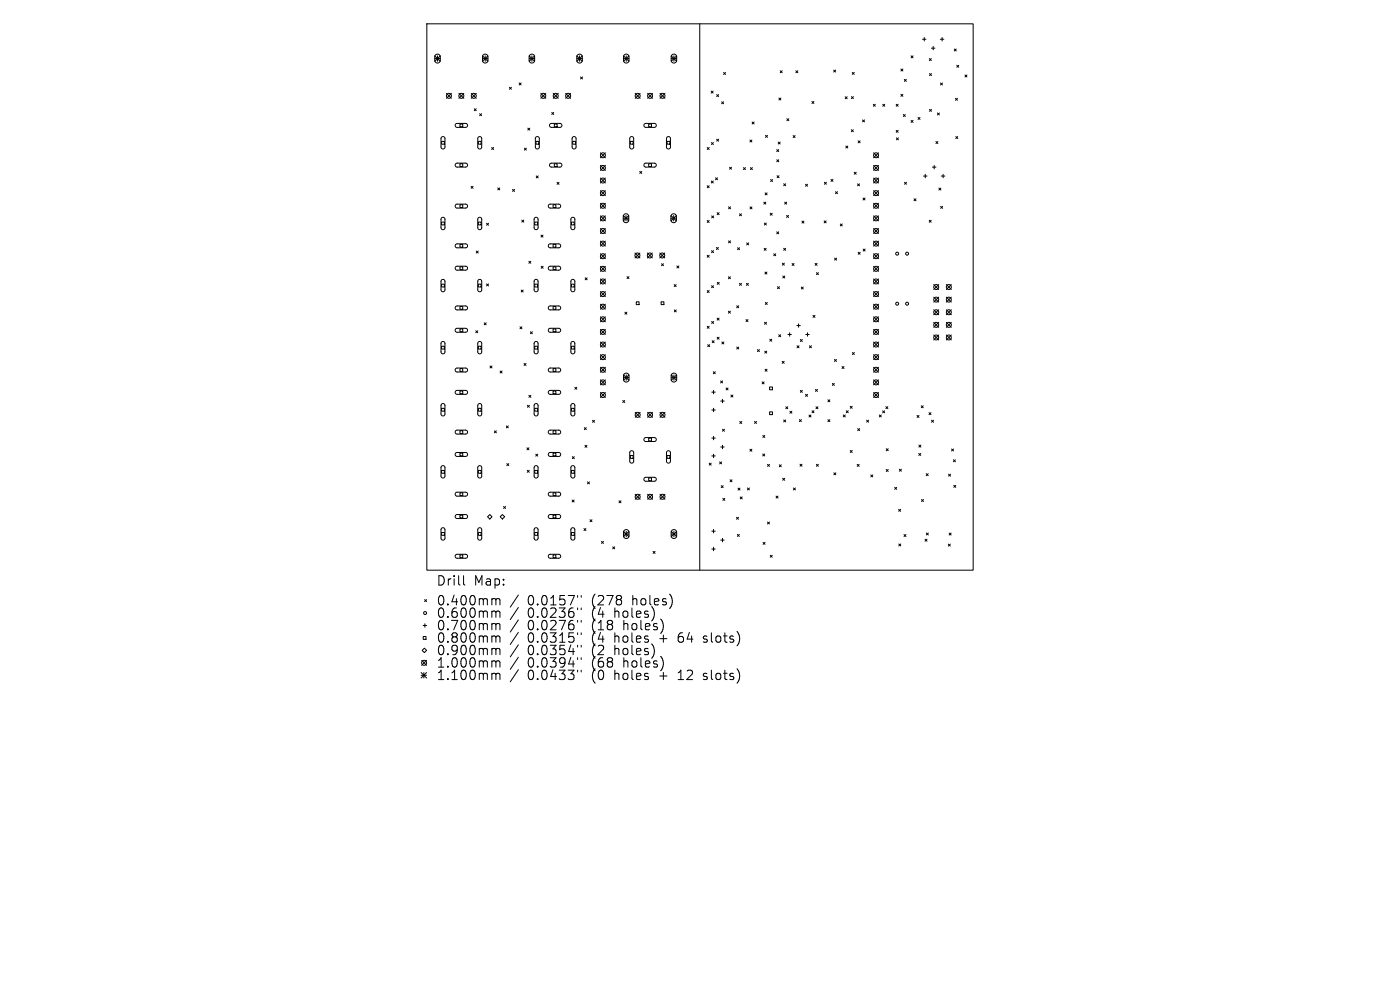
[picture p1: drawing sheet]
<svg xmlns="http://www.w3.org/2000/svg" width="297mm" height="210mm" viewBox="0 0 297 210" stroke-linecap="round" stroke-linejoin="round" font-family="sans-serif">
<defs><g id="words">
<g font-size="2.8">
<text x="92.5" y="124.5">Drill</text>
<text x="100.5" y="124.5">Map:</text>
<text x="92.5" y="128.7">0.400mm</text>
<text x="92.5" y="131.3">0.600mm</text>
<text x="111.9" y="128.7">0.0157&quot;</text>
<text x="111.9" y="131.3">0.0236&quot;</text>
<text x="125.7" y="128.7">(278</text>
<text x="125.7" y="131.3">(4</text>
<text x="130.6" y="131.3">holes)</text>
<text x="134.4" y="128.7">holes)</text>
<text x="92.5" y="134">0.700mm</text>
<text x="92.5" y="136.6">0.800mm</text>
<text x="111.9" y="134">0.0276&quot;</text>
<text x="111.9" y="136.6">0.0315&quot;</text>
<text x="125.7" y="134">(18</text>
<text x="125.7" y="136.6">(4</text>
<text x="130.6" y="136.6">holes</text>
<text x="132.5" y="134">holes)</text>
<text x="140.4" y="136.6">+</text>
<text x="144.6" y="136.6">64</text>
<text x="150.1" y="136.6">slots)</text>
<text x="92.5" y="139.3">0.900mm</text>
<text x="92.5" y="141.9">1.000mm</text>
<text x="111.9" y="139.3">0.0354&quot;</text>
<text x="111.9" y="141.9">0.0394&quot;</text>
<text x="125.7" y="139.3">(2</text>
<text x="125.7" y="141.9">(68</text>
<text x="130.6" y="139.3">holes)</text>
<text x="132.5" y="141.9">holes)</text>
<text x="92.5" y="144.5">1.100mm</text>
<text x="111.9" y="144.5">0.0433&quot;</text>
<text x="125.7" y="144.5">(0</text>
<text x="130.6" y="144.5">holes</text>
<text x="140.4" y="144.5">+</text>
<text x="144.6" y="144.5">12</text>
<text x="150.1" y="144.5">slots)</text>
</g>
</g></defs>
<g fill="none" stroke="#000" stroke-width=".21">
<path d="M90.6 5.1h115.9v115.9h-115.9zM92.2 11.8l1.2 1.2M92.2 12.4h1.2M92.4 11.6l.6-.1 .4 .4v1l-.4 .4h-.4l-.3-.3-.1-1zM92.8 11.8v1.2M93.4 11.8l-1.2 1.2M94.7 19.8l1.1 1.1M95.8 19.8l-1.1 1.1M97.3 19.8l1.1 1.1M98.4 19.8l-1.1 1.1M100 19.8l1 1.1M101 19.8l-1 1.1"/>
<path d="M102.4 12.4h1.1M102.4 11.8l1.1 1.2M102.5 11.6l.6-.1 .4 .4v1l-.4 .4h-.4l-.3-.3v-1zM102.9 11.8v1.2M103.5 11.8l-1.1 1.2M108.1 18.5l.4 .4M108.5 18.5l-.4 .4M110.1 17.6l.5 .4M110.6 17.6l-.5 .4M112.3 11.8l1.1 1.2M112.3 12.4h1.1M112.4 11.6l.6-.1 .4 .4v1l-.4 .4h-.4l-.3-.3v-1z"/>
<path d="M112.8 11.8v1.2M113.4 11.8l-1.1 1.2M114.7 19.8l1.1 1.1M115.8 19.8l-1.1 1.1M117.4 19.8l1 1.1M118.4 19.8l-1 1.1M120 19.8l1.1 1.1M121.1 19.8l-1.1 1.1M122.4 11.8l1.1 1.2M122.4 12.4h1.1M122.5 11.6l.6-.1 .4 .4v1l-.4 .4h-.4l-.3-.3v-1zM123 11.8v1.2"/>
<path d="M123.2 16.3l.4 .4M123.5 11.8l-1.1 1.2M123.6 16.3l-.4 .4M132.3 12.4h1.1M132.3 11.8l1.1 1.2M132.4 11.6l.6-.1 .4 .4v1l-.3 .4h-.5l-.3-.3v-1zM132.9 11.8v1.2M133.4 11.8l-1.1 1.2M134.8 19.8l1 1.1M135.8 19.8l-1 1.1M137.4 19.8l1 1.1M138.4 19.8l-1 1.1"/>
<path d="M140 19.8l1.1 1.1M141.1 19.8l-1.1 1.1M142.4 12.4h1.1M142.4 11.8l1.1 1.2M142.6 11.6l.5-.1 .4 .4v1l-.3 .4h-.5l-.3-.3v-1zM143 11.8v1.2M143.5 11.8l-1.1 1.2M148.4 5.1v115.9M150.9 19.3l.4 .5M151.3 19.3l-.4 .5M153.5 15.4l.4 .4M153.9 15.4l-.4 .4"/>
<path d="M165.5 15l.4 .4M165.9 15l-.4 .4M168.8 15l.5 .4M169.3 15l-.5 .4M176.9 14.9l.4 .4M177.3 14.9l-.4 .4M180.8 15.4l.4 .4M181.2 15.4l-.4 .4M191.1 14.6l.4 .5M191.5 14.6l-.4 .5M191.8 16.8l.5 .5M192.3 16.8l-.5 .5"/>
<path d="M193.3 11.8l.4 .5M193.7 11.8l-.4 .5M195.7 8.3h.7M196.1 8v.7M197.2 12.4l.4 .4M197.2 15.6l.4 .4M197.6 12.4l-.4 .4M197.6 10.2h.7M197.6 15.6l-.4 .4M198 9.8v.8M199.5 8.3h.7M199.5 17.6l.4 .4"/>
<path d="M199.9 8v.7M199.9 17.6l-.4 .4M202.4 10.4l.5 .4M202.9 10.4l-.5 .4M203 13.9l.4 .4M203.4 13.9l-.4 .4M204.7 15.9l.4 .4M205.1 15.9l-.4 .4M93.7 30h.6v.6h-.6zM93.7 29.1l.4-.1 .3 .3v2l-.4 .3-.3-.1-.1-.2v-1.9zM96.7 26.3l.2-.1h1.9l.3 .2 .1 .3-.4 .3h-1.9l-.3-.3zM96.7 34.7l.2-.1h1.9l.3 .2 .1 .3-.4 .3h-1.9l-.3-.3z"/>
<path d="M97.6 26.3h.6v.6h-.6zM97.6 34.7h.6v.6h-.6zM99.9 39.5l.5 .4M100.4 39.5l-.5 .4M100.6 23.1l.4 .4M101 23.1l-.4 .4M101.5 30h.6v.6h-.6zM101.5 29.1l.4-.1 .3 .3v2l-.4 .3-.3-.1-.1-.2v-1.9zM101.7 24.1l.5 .4M102.2 24.1l-.5 .4M104.3 31.3l.4 .4M104.7 31.3l-.4 .4"/>
<path d="M105.6 39.9l.4 .4M106 39.9l-.4 .4M111.2 31.4l.5 .4M111.7 31.4l-.5 .4M112 27.2l.4 .4M112.4 27.2l-.4 .4M113.7 30h.6v.6h-.6zM113.7 29.1l.4-.1 .3 .3v2l-.3 .3-.3-.1-.2-.2v-1.9zM113.8 37.3l.4 .4M114.2 37.3l-.4 .4M116.7 26.3l.3-.1h1.9l.2 .2 .1 .3-.3 .3h-2l-.3-.3zM116.7 34.7l.3-.1h1.9l.2 .2 .1 .3-.3 .3h-2l-.3-.3z"/>
<path d="M117.1 23.9l.4 .4M117.5 23.9l-.4 .4M117.6 26.3h.6v.6h-.6zM117.6 34.7h.6v.6h-.6zM118.2 38.7l.4 .4M118.6 38.7l-.4 .4M121.5 30h.6v.6h-.6zM121.5 29.1l.4-.1 .3 .3v2l-.3 .3-.4-.1-.1-.2v-1.9zM127.4 37.8l1 1M127.4 35.1l1 1M127.4 32.4l1 1.1M128.4 32.4l-1 1.1"/>
<path d="M128.4 35.1l-1 1M128.4 37.8l-1 1M133.7 30h.6v.6h-.6zM133.7 29.1l.5-.1 .2 .3v2l-.3 .3-.3-.1-.2-.2v-1.9zM135.7 36.4l.4 .4M136.1 36.4l-.4 .4M136.7 26.3l.3-.1h1.9l.3 .2v.3l-.3 .3h-2l-.3-.3zM136.7 34.7l.3-.1h1.9l.3 .2v.3l-.3 .3h-2l-.3-.2zM137.6 26.3h.6v.6h-.6zM137.6 34.7h.6v.6h-.6zM141.5 30h.6v.6h-.6zM141.5 29.1l.5-.1 .2 .3v2l-.3 .3-.3-.1-.2-.2v-1.9z"/>
<path d="M150 31.3l.5 .4M150 39.4l.5 .4M150.5 31.3l-.5 .4M150.5 39.4l-.5 .4M150.9 38.4l.4 .4M150.9 30.2l.4 .5M151.3 38.4l-.4 .4M151.3 30.2l-.4 .5M151.8 37.7l.4 .4M152 20.1l.5 .4M152 29.5l.5 .4M152.2 37.7l-.4 .4"/>
<path d="M152.5 29.5l-.5 .4M152.5 20.1l-.5 .4M153.1 21.6l.4 .4M153.5 21.6l-.4 .4M154.8 35.5l.4 .4M155.2 35.5l-.4 .4M157.7 35.6l.4 .4M158.1 35.6l-.4 .4M159.1 29.7l.4 .4M159.2 35.6l.4 .4M159.5 29.7l-.4 .4M159.6 25.9l.4 .4"/>
<path d="M159.6 35.6l-.4 .4M160 25.9l-.4 .4M162.4 28.7l.4 .4M162.8 28.7l-.4 .4M163.5 38.1l.4 .4M163.9 38.1l-.4 .4M164.8 31.7l.4 .5M164.8 33.9l.4 .4M164.9 37.3l.4 .4M165.1 30.1l.4 .5M165.2 31.7l-.4 .5M165.2 33.9l-.4 .4"/>
<path d="M165.2 20.8l.5 .4M165.3 37.3l-.4 .4M165.5 30.1l-.4 .5M165.7 20.8l-.5 .4M166.3 39l.4 .4M166.7 39l-.4 .4M166.9 25.2l.4 .4M167.3 25.2l-.4 .4M168.3 28.8l.4 .4M168.7 28.8l-.4 .4M170.9 39.1l.4 .4M171.3 39.1l-.4 .4"/>
<path d="M172.2 21.5l.5 .4M172.7 21.5l-.5 .4M174.9 38.7l.4 .4M175.3 38.7l-.4 .4M176.3 38.1l.4 .4M176.7 38.1l-.4 .4M179.3 20.5l.4 .4M179.4 31l.5 .4M179.7 20.5l-.4 .4M179.9 31l-.5 .4M180.6 27.5l.4 .4M180.6 20.5l.4 .4"/>
<path d="M181 27.5l-.4 .4M181 20.5l-.4 .4M181.2 36.5l.4 .5M181.6 36.5l-.4 .5M181.9 39l.4 .4M182 29.9l.5 .4M182.3 39l-.4 .4M182.5 29.9l-.5 .4M183 25.4l.4 .5M183.4 25.4l-.4 .5M185.3 22.1l.4 .4M185.3 32.4l1.1 1.1"/>
<path d="M185.3 35.1l1.1 1M185.3 37.8l1.1 1M185.7 22.1l-.4 .4M186.4 32.4l-1.1 1.1M186.4 35.1l-1.1 1M186.4 37.8l-1.1 1M187.3 22.1l.4 .4M187.7 22.1l-.4 .4M190.1 22.1l.4 .4M190.1 27.7l.4 .4M190.2 29.2l.4 .5M190.5 22.1l-.4 .4"/>
<path d="M190.5 27.7l-.4 .4M190.6 29.2l-.4 .5M191.1 20l.4 .4M191.5 20l-.4 .4M191.6 24.3l.5 .4M191.9 38.7l.4 .4M192.1 24.3l-.5 .4M192.3 38.7l-.4 .4M193.3 25.5l.4 .5M193.7 25.5l-.4 .5M194.8 24.9l.4 .4M195.2 24.9l-.4 .4"/>
<path d="M195.9 37.3h.8M196.3 37v.7M197.2 23.2l.4 .4M197.6 23.2l-.4 .4M197.8 35.5h.8M198.2 35.1v.7M198.5 30l.5 .4M198.9 24l.4 .4M199 30l-.5 .4M199.2 39.9l.4 .4M199.3 24l-.4 .4M199.6 39.9l-.4 .4"/>
<path d="M199.7 37.3h.7M200.1 37v.7M202.7 20.9l.4 .4M202.8 29l.4 .4M203.1 20.9l-.4 .4M203.2 29l-.4 .4M93.7 47.1h.6v.6h-.6zM93.7 46.2l.4-.1 .3 .3v2l-.4 .3-.3-.1-.1-.2v-1.9zM93.7 59.4l.4-.1 .3 .3v1.9l-.4 .4-.3-.1-.1-.3v-1.9zM96.7 43.4l.2-.1h1.9l.3 .2 .1 .3-.4 .3h-1.9l-.3-.3zM96.7 51.9l.2-.2h1.9l.3 .2 .1 .3-.4 .4h-1.9l-.3-.3zM96.7 56.6l.2-.1h1.9l.3 .1 .1 .4-.4 .3h-1.9l-.3-.3z"/>
<path d="M97.6 43.4h.6v.6h-.6zM97.6 51.9h.6v.5h-.6zM97.6 56.6h.6v.6h-.6zM101 53.3l.5 .4M101.5 53.3l-.5 .4M101.5 47.1h.6v.6h-.6zM101.5 46.2l.4-.1 .3 .3v2l-.4 .3-.3-.1-.1-.2v-1.9zM101.5 59.4l.4-.1 .3 .3v1.9l-.4 .4-.3-.1-.1-.3v-1.9zM103.2 47.4l.4 .4M103.6 47.4l-.4 .4M108.7 40.2l.5 .4M109.2 40.2l-.5 .4"/>
<path d="M110.7 46.7l.4 .4M111.1 46.7l-.4 .4M112.2 55.4l.4 .4M112.6 55.4l-.4 .4M113.4 47.1h.6v.6h-.6zM113.4 46.2l.5-.1 .2 .3v2l-.3 .3-.3-.1-.2-.2v-1.9zM113.4 59.4l.5-.1 .2 .3v1.9l-.3 .4-.3-.1-.2-.3v-1.9zM114.8 49.9l.4 .4M114.8 56.5l.4 .4M115.2 49.9l-.4 .4M115.2 56.5l-.4 .4M116.4 43.4l.3-.1h1.9l.3 .2v.3l-.3 .3h-1.9l-.4-.2z"/>
<path d="M116.4 51.9l.3-.2h1.9l.3 .2v.3l-.3 .4h-1.9l-.4-.3zM116.4 56.6l.3-.1h1.9l.3 .1v.4l-.3 .3h-1.9l-.4-.3zM117.3 43.4h.6v.6h-.6zM117.3 51.9h.6v.5h-.6zM117.3 56.6h.6v.6h-.6zM121.2 47.1h.6v.6h-.6zM121.2 46.2l.5-.1 .2 .3v2l-.3 .3-.3-.1-.2-.2v-1.9zM121.2 59.4l.5-.1 .2 .3v1.9l-.3 .4-.3-.1-.2-.3v-1.9zM124.1 58.9l.5 .5M124.6 58.9l-.5 .5M127.4 40.4l1 1.1M127.4 43.1l1 1.1"/>
<path d="M127.4 45.8l1 1.1M127.4 48.5l1 1M127.4 51.1l1 1.1M127.4 53.8l1 1.1M127.4 56.5l1 1.1M127.4 59.2l1 1M128.4 43.1l-1 1.1M128.4 40.4l-1 1.1M128.4 45.8l-1 1.1M128.4 48.5l-1 1M128.4 51.1l-1 1.1M128.4 53.8l-1 1.1"/>
<path d="M128.4 56.5l-1 1.1M128.4 59.2l-1 1M132.2 45.7l1.2 1.2M132.2 46.3h1.2M132.4 45.5l.6-.1 .3 .3 .1 1.1-.4 .4h-.4l-.3-.3-.1-1zM132.8 45.7v1.2M133 58.7l.4 .4M133.4 45.7l-1.2 1.2M133.4 58.7l-.4 .4M134.7 53.7l1.1 1M135.8 53.7l-1.1 1M137.3 53.7l1.1 1"/>
<path d="M138.4 53.7l-1.1 1M140 53.7l1 1M140.3 55.9l.5 .5M140.8 55.9l-.5 .5M141 53.7l-1 1M142.3 46.3h1.2M142.3 45.7l1.2 1.2M142.5 45.5l.6-.1 .4 .3v1.1l-.4 .4h-.4l-.3-.3-.1-1zM142.9 45.7v1.2M143.5 45.7l-1.2 1.2M143.6 56.4l.4 .4M144 56.4l-.4 .4"/>
<path d="M150 46.8l.5 .4M150 54.2l.5 .4M150.5 46.8l-.5 .4M150.5 54.2l-.5 .4M151 53.2l.4 .4M151 45.8l.4 .4M151.4 53.2l-.4 .4M151.4 45.8l-.4 .4M152 52.5l.4 .4M152.1 45.1l.5 .4M152.2 59.9l.4 .4M152.4 52.5l-.4 .4"/>
<path d="M152.6 45.1l-.5 .4M152.6 59.9l-.4 .4M154.5 58.7l.5 .4M154.6 43.9l.4 .4M154.6 51.1l.4 .4M155 58.7l-.5 .4M155 43.9l-.4 .4M155 51.1l-.4 .4M156.5 52.6l.4 .4M156.9 45.4l.4 .4M156.9 52.6l-.4 .4M157.3 45.4l-.4 .4"/>
<path d="M158.4 51.5l.4 .4M158.8 51.5l-.4 .4M159.1 43.9l.4 .4M159.5 43.9l-.4 .4M162 42.9l.5 .4M162.1 52.7l.4 .4M162.2 47.3l.4 .4M162.3 57.7l.4 .4M162.3 40.9l.4 .4M162.5 42.9l-.5 .4M162.5 52.7l-.4 .4M162.6 47.3l-.4 .4"/>
<path d="M162.7 57.7l-.4 .4M162.7 40.9l-.4 .4M163.4 45.2l.4 .4M163.8 45.2l-.4 .4M164.1 53.8l.5 .5M164.6 53.8l-.5 .5M164.8 49.2l.4 .4M165.2 49.2l-.4 .4M166 55.8l.4 .4M166.1 58.6l.4 .4M166.3 52.7l.4 .4M166.4 55.8l-.4 .4"/>
<path d="M166.5 42.9l.4 .4M166.5 58.6l-.4 .4M166.7 52.7l-.4 .4M166.9 45.7l.4 .4M166.9 42.9l-.4 .4M167.3 45.7l-.4 .4M168 55.9l.5 .4M168.5 55.9l-.5 .4M170.1 46.9l.5 .4M170.6 46.9l-.5 .4M172.9 55.9l.4 .4M173.2 57.8l.4 .5"/>
<path d="M173.3 55.9l-.4 .4M173.6 57.8l-.4 .5M174.8 46.9l.5 .4M175.3 46.9l-.5 .4M177.1 54.8l.4 .4M177.2 40.7l.5 .4M177.5 54.8l-.4 .4M177.7 40.7l-.5 .4M178.3 47.5l.4 .4M178.7 47.5l-.4 .4M182.1 53.5l.4 .4M182.5 53.5l-.4 .4"/>
<path d="M183.1 42l.4 .4M183.1 52.8l.4 .5M183.5 42l-.4 .4M183.5 52.8l-.4 .5M185.3 45.8l1.1 1.1M185.3 40.4l1.1 1.1M185.3 43.1l1.1 1.1M185.3 48.5l1.1 1M185.3 51.1l1.1 1.1M185.3 53.8l1.1 1.1M185.3 56.5l1.1 1.1M185.3 59.2l1.1 1"/>
<path d="M186.4 45.8l-1.1 1.1M186.4 40.4l-1.1 1.1M186.4 43.1l-1.1 1.1M186.4 48.5l-1.1 1M186.4 51.1l-1.1 1.1M186.4 53.8l-1.1 1.1M186.4 56.5l-1.1 1.1M186.4 59.2l-1.1 1M193.9 42.2l.4 .4M194.3 42.2l-.4 .4M197.1 46.7l.4 .4M197.5 46.7l-.4 .4"/>
<path d="M199.5 43.8l.5 .4M200 43.8l-.5 .4M93.7 60.3h.6v.6h-.6zM93.7 73.5h.6v.5h-.6zM93.7 72.6l.4-.2 .3 .4v1.9l-.4 .4-.3-.1-.1-.3v-1.9zM96.7 65l.2-.1h1.9l.3 .2 .1 .3-.4 .3h-1.9l-.3-.3zM96.7 69.8l.2-.2h1.9l.3 .2 .1 .3-.4 .4h-1.9l-.3-.3zM96.7 78.2l.2-.1h1.9l.3 .1 .1 .4-.4 .3h-1.9l-.3-.3zM97.6 65h.6v.6h-.6zM97.6 69.8h.6v.6h-.6zM97.6 78.2h.6v.6h-.6zM100.9 70.2l.5 .4"/>
<path d="M101.4 70.2l-.5 .4M101.5 60.3h.6v.6h-.6zM101.5 73.5h.6v.5h-.6zM101.5 72.6l.4-.2 .3 .4v1.9l-.4 .4-.3-.1-.1-.3v-1.9zM102.7 68.5l.4 .4M103.1 68.5l-.4 .4M103.2 60.2l.4 .5M103.6 60.2l-.4 .5M104 77.6l.4 .5M104.4 77.6l-.4 .5M106.1 78.7l.4 .4M106.5 78.7l-.4 .4"/>
<path d="M110.3 69.3l.4 .4M110.6 61.5l.4 .4M110.7 69.3l-.4 .4M111 61.5l-.4 .4M111.2 77.1l.4 .4M111.6 77.1l-.4 .4M112.5 70.4l.4 .4M112.9 70.4l-.4 .4M113.4 60.3h.6v.6h-.6zM113.4 73.5h.6v.5h-.6zM113.4 72.6l.4-.2 .3 .4v1.9l-.3 .4-.3-.1-.2-.3v-1.9zM116.4 65l.3-.1h1.9l.3 .2v.3l-.3 .3h-1.9l-.4-.2z"/>
<path d="M116.4 69.8l.3-.2h1.9l.3 .2v.3l-.3 .4h-1.9l-.4-.3zM116.4 78.2l.3-.1h1.9l.3 .1v.4l-.3 .3h-1.9l-.4-.3zM117.3 65h.6v.6h-.6zM117.3 69.8h.6v.6h-.6zM117.3 78.2h.6v.6h-.6zM121.2 60.3h.6v.6h-.6zM121.2 73.5h.6v.5h-.6zM121.2 72.6l.4-.2 .3 .4v1.9l-.3 .4-.3-.1-.2-.3v-1.9zM127.4 75.2l1 1.1M127.4 61.9l1 1M127.4 64.5l1 1.1M127.4 67.2l1 1.1"/>
<path d="M127.4 69.9l1 1M127.4 72.6l1 1M127.4 77.9l1 1.1M128.4 69.9l-1 1M128.4 75.2l-1 1.1M128.4 61.9l-1 1M128.4 64.5l-1 1.1M128.4 67.2l-1 1.1M128.4 72.6l-1 1M128.4 77.9l-1 1.1M132.3 79.5l1.1 1.2M132.4 79.3l.6-.1 .4 .3v1.1l-.3 .4h-.5l-.3-.3v-1z"/>
<path d="M132.6 66.2l.4 .4M132.9 79.5v1.2M133 66.2l-.4 .4M133.4 79.5l-1.1 1.2M135 64h.6v.6h-.6zM140.2 64h.6v.6h-.6zM142.4 79.5l1.1 1.2M142.6 79.3l.5-.1 .4 .3v1.1l-.3 .4h-.5l-.3-.3v-1zM143 79.5v1.2M143 60.4l.4 .4M143 65.7l.5 .5M143.4 60.4l-.4 .4"/>
<path d="M143.5 65.7l-.5 .5M143.5 79.5l-1.1 1.2M150 61.6l.5 .5M150 69.2l.5 .4M150.1 73.1l.5 .4M150.5 61.6l-.5 .5M150.5 69.2l-.5 .4M150.6 73.1l-.5 .4M151 60.6l.4 .4M151 68.2l.4 .4M151.1 72.3l.4 .4M151.3 78.9l.4 .4"/>
<path d="M151.4 60.6l-.4 .4M151.4 68.2l-.4 .4M151.5 72.3l-.4 .4M151.7 78.9l-.4 .4M152.1 67.5l.5 .4M152.1 71.5l.5 .5M152.6 67.5l-.5 .4M152.6 71.5l-.5 .5M153.1 72.5l.5 .5M153.6 72.5l-.5 .5M154.5 66l.5 .4M155 66l-.5 .4"/>
<path d="M156.3 64.9l.4 .4M156.3 73.6l.4 .4M156.7 64.9l-.4 .4M156.7 73.6l-.4 .4M156.9 60.1l.4 .4M157.3 60.1l-.4 .4M158.3 67.8l.4 .4M158.4 60.1l.4 .4M158.7 67.8l-.4 .4M158.8 60.1l-.4 .4M160.7 74.2l.4 .4M161.1 74.2l-.4 .4"/>
<path d="M162.2 68.4l.4 .4M162.2 74.5l.5 .4M162.3 78.3l.4 .5M162.4 64.2l.4 .4M162.6 68.4l-.4 .4M162.7 74.5l-.5 .4M162.7 78.3l-.4 .5M162.8 64.2l-.4 .4M163.3 72l.4 .4M163.7 72l-.4 .4M164.9 60.8l.5 .4M165.2 71l.4 .4"/>
<path d="M165.4 60.8l-.5 .4M165.6 71l-.4 .4M165.9 76.6l.5 .5M166.4 76.6l-.5 .5M167.2 71h.7M167.5 70.6v.7M169 69.1h.8M169.1 73.4l.4 .4M169.4 68.7v.7M169.5 73.4l-.4 .4M169.8 72l.4 .4M170 60.9l.4 .4"/>
<path d="M170.2 72l-.4 .4M170.4 60.9l-.4 .4M170.9 71h.8M171.3 70.6v.7M171.7 73.4l.4 .4M172.1 73.4l-.4 .4M172.5 66.9l.4 .4M172.9 66.9l-.4 .4M177 76.3l.4 .4M177.4 76.3l-.4 .4M178.6 77.8l.5 .4M179.1 77.8l-.5 .4"/>
<path d="M180.8 74.8l.4 .4M181.2 74.8l-.4 .4M185.3 64.5l1.1 1.1M185.3 69.9l1.1 1M185.3 61.9l1.1 1M185.3 67.2l1.1 1.1M185.3 72.6l1.1 1M185.3 75.2l1.1 1.1M185.3 77.9l1.1 1.1M186.4 61.9l-1.1 1M186.4 64.5l-1.1 1.1M186.4 67.2l-1.1 1.1"/>
<path d="M186.4 69.9l-1.1 1M186.4 72.6l-1.1 1M186.4 75.2l-1.1 1.1M186.4 77.9l-1.1 1.1M198.1 63l1 1.1M198.1 60.4l1 1M198.1 65.7l1 1.1M198.1 68.4l1 1M198.1 71.1l1 1M199.1 60.4l-1 1M199.1 71.1l-1 1M199.1 63l-1 1.1"/>
<path d="M199.1 65.7l-1 1.1M199.1 68.4l-1 1M200.8 65.7l1 1.1M200.8 63l1 1.1M200.8 68.4l1 1M200.8 71.1l1 1M200.8 60.4l1 1M201.8 68.4l-1 1M201.8 60.4l-1 1M201.8 63l-1 1.1M201.8 65.7l-1 1.1M201.8 71.1l-1 1"/>
<path d="M93.7 86.6h.6v.6h-.6zM93.7 85.7l.4-.1 .3 .4v1.9l-.4 .3h-.3l-.1-.3v-1.9zM93.7 99.8h.6v.6h-.6zM93.7 98.9l.4-.1 .3 .3v2l-.4 .3-.3-.1-.1-.2v-1.9zM96.7 82.9l.2-.1h1.9l.3 .2 .1 .3-.4 .3h-1.9l-.3-.3zM96.7 91.4l.2-.2h1.9l.3 .2 .1 .3-.4 .4h-1.9l-.3-.3zM96.7 96.1l.2-.1h1.9l.3 .2 .1 .3-.4 .3h-1.9l-.3-.3zM97.6 82.9h.6v.6h-.6zM97.6 91.4h.6v.6h-.6zM97.6 96.1h.6v.6h-.6zM101.5 86.6h.6v.6h-.6zM101.5 85.7l.4-.1 .3 .4v1.9l-.4 .3h-.3l-.1-.3v-1.9z"/>
<path d="M101.5 99.8h.6v.6h-.6zM101.5 98.9l.4-.1 .3 .3v2l-.4 .3-.3-.1-.1-.2v-1.9zM104.9 91.4l.4 .4M105.3 91.4l-.4 .4M107.4 90.3l.4 .5M107.5 98.4l.4 .4M107.8 90.3l-.4 .5M107.9 98.4l-.4 .4M111.8 95l.4 .4M111.9 99.8l.4 .4M111.9 86l.4 .4M112.2 83.9l.4 .4"/>
<path d="M112.2 95l-.4 .4M112.3 99.8l-.4 .4M112.3 86l-.4 .4M112.6 83.9l-.4 .4M113.4 86.6h.6v.6h-.6zM113.4 85.7l.4-.1 .3 .4v1.9l-.3 .3h-.3l-.2-.3v-1.9zM113.4 99.8h.6v.6h-.6zM113.4 98.9l.5-.1 .2 .3v2l-.3 .3-.3-.1-.2-.2v-1.9zM113.7 96.3l.4 .5M114.1 96.3l-.4 .5M116.4 82.9l.3-.1h1.9l.3 .2v.3l-.3 .3h-1.9l-.4-.2zM116.4 91.4l.3-.2h1.9l.3 .2v.3l-.3 .4h-1.9l-.4-.3z"/>
<path d="M116.4 96.1l.3-.1h1.9l.3 .2v.3l-.3 .3h-1.9l-.4-.3zM117.3 82.9h.6v.6h-.6zM117.3 91.4h.6v.6h-.6zM117.3 96.1h.6v.6h-.6zM121.2 86.6h.6v.6h-.6zM121.2 85.7l.4-.1 .3 .4v1.9l-.3 .3h-.3l-.2-.3v-1.9zM121.2 99.8h.6v.6h-.6zM121.2 98.9l.5-.1 .2 .3v2l-.3 .3-.3-.1-.2-.2v-1.9zM121.4 96.9l.4 .4M121.8 96.9l-.4 .4M121.9 82.2l.5 .4M122.4 82.2l-.5 .4"/>
<path d="M124 90.7l.4 .4M124.1 94.5l.4 .4M124.4 90.7l-.4 .4M124.5 94.5l-.4 .4M125.7 89.2l.4 .4M126.1 89.2l-.4 .4M127.4 80.6l1 1M127.4 83.3l1 1M128.4 80.6l-1 1M128.4 83.3l-1 1M132.1 85l.4 .4M132.3 80.1h1.1"/>
<path d="M132.5 85l-.4 .4M133.7 96.6h.6v.6h-.6zM133.7 95.7l.4-.1 .3 .4v1.9l-.3 .3h-.3l-.2-.3v-1.9zM134.8 87.5l1 1M135.8 87.5l-1 1M136.7 92.9l.3-.1h1.9l.3 .2v.3l-.3 .4h-2l-.3-.3zM137.4 87.5l1 1M137.6 92.9h.6v.6h-.6zM138.4 87.5l-1 1M140 87.5l1.1 1M141.1 87.5l-1.1 1M141.5 96.6h.6v.6h-.6z"/>
<path d="M141.5 95.7l.4-.1 .3 .4v1.9l-.3 .3h-.3l-.2-.3v-1.9zM142.4 80.1h1.1M150.5 98.2l.4 .5M150.9 98.2l-.4 .5M151 83.2h.7M151 87h.7M151 92.9h.7M151 96.7h.7M151.4 82.8v.8M151.4 86.6v.7M151.4 92.6v.7M151.4 96.3v.8"/>
<path d="M152.7 98l.4 .4M152.9 80.8l.4 .4M152.9 85.1h.7M152.9 94.8h.7M153.1 98l-.4 .4M153.3 91.1l.4 .4M153.3 84.7v.7M153.3 94.5v.7M153.3 80.8l-.4 .4M153.7 91.1l-.4 .4M154 82.3l.5 .4M154.5 82.3l-.5 .4"/>
<path d="M155.1 83.8l.4 .4M155.5 83.8l-.4 .4M156.9 89.4l.5 .4M157.4 89.4l-.5 .4M159.1 95.3l.4 .4M159.5 95.3l-.4 .4M160.1 89.4l.4 .4M160.5 89.4l-.4 .4M161.7 81l.4 .4M161.8 96.3l.4 .4M161.8 92.4l.5 .4M162.1 81l-.4 .4"/>
<path d="M162.2 96.3l-.4 .4M162.3 92.4l-.5 .4M162.8 98.5l.4 .4M163.2 98.5l-.4 .4M163.3 82.1h.6v.6h-.6zM163.3 87.4h.6v.6h-.6zM165.3 98.6l.4 .4M165.7 98.6l-.4 .4M166.3 89.1l.4 .4M166.7 89.1l-.4 .4M166.7 86.3l.4 .4M167.1 86.3l-.4 .4"/>
<path d="M167.6 87.2l.4 .5M168 87.2l-.4 .5M169.6 89l.4 .4M169.7 98.5l.4 .4M169.8 82.8l.4 .4M170 89l-.4 .4M170.1 98.5l-.4 .4M170.2 82.8l-.4 .4M170.9 83.7l.4 .4M171.3 83.7l-.4 .4M171.6 88l.4 .5M172 88l-.4 .5"/>
<path d="M172.3 87.1l.4 .5M172.7 87.1l-.4 .5M173 82.6l.4 .4M173.1 86.3l.4 .4M173.2 98.5l.4 .4M173.4 82.6l-.4 .4M173.5 86.3l-.4 .4M173.6 98.5l-.4 .4M175.6 84.8l.5 .4M175.6 89l.5 .4M176.1 84.8l-.5 .4M176.1 89l-.5 .4"/>
<path d="M176.6 81.3l.4 .5M177 81.3l-.4 .5M178.9 88l.4 .4M179.3 88l-.4 .4M179.5 87.1l.5 .5M180 87.1l-.5 .5M180.4 86.2l.4 .4M180.4 95.6l.4 .4M180.8 86.2l-.4 .4M180.8 95.6l-.4 .4M181.8 98.5l.5 .4M182 90.9l.4 .4"/>
<path d="M182.3 98.5l-.5 .4M182.4 90.9l-.4 .4M183.9 89.1l.4 .5M184.3 89.1l-.4 .5M185.3 80.6l1.1 1M185.3 83.3l1.1 1M186.4 80.6l-1.1 1M186.4 83.3l-1.1 1M186.5 88l.5 .4M187 88l-.5 .4M187.2 87.2l.5 .4M187.7 87.2l-.5 .4"/>
<path d="M187.9 86.3l.5 .4M188 95.2l.4 .4M188 99.6l.4 .4M188.4 86.3l-.5 .4M188.4 95.2l-.4 .4M188.4 99.6l-.4 .4M190.8 99.5l.4 .5M191.2 99.5l-.4 .5M194.5 88.1l.5 .5M194.9 96.2l.4 .4M194.9 94.4l.5 .4M195 88.1l-.5 .5"/>
<path d="M195.3 96.2l-.4 .4M195.4 94.4l-.5 .4M195.4 86.1l.5 .4M195.9 86.1l-.5 .4M197.1 87.5l.4 .5M197.5 87.5l-.4 .5M197.6 89.1l.4 .5M198 89.1l-.4 .5M201.9 95.2l.4 .5M202.3 97.5l.4 .5M202.3 95.2l-.4 .5M202.7 97.5l-.4 .5"/>
<path d="M93.7 113h.6v.6h-.6zM93.7 112.1l.4-.1 .3 .3v1.9l-.4 .4-.3-.1-.1-.3v-1.9zM96.7 104.5l.2-.1h1.9l.3 .2 .1 .3-.4 .3h-1.9l-.3-.3zM96.7 109.3l.2-.1h1.9l.3 .1 .1 .3-.4 .4h-1.9l-.3-.3zM96.7 117.7l.2-.1h1.9l.3 .2 .1 .3-.4 .3h-1.9l-.3-.3zM97.6 104.5h.6v.6h-.6zM97.6 109.3h.6v.6h-.6zM97.6 117.7h.6v.6h-.6zM101.5 113h.6v.6h-.6zM101.5 112.1l.4-.1 .3 .3v1.9l-.4 .4-.3-.1-.1-.3v-1.9zM103.4 109.6l.5-.4 .5 .4-.5 .5zM106.6 109.2l.5 .4-.5 .5-.5-.5z"/>
<path d="M106.8 107.4l.5 .5M107.3 107.4l-.5 .5M113.4 113h.6v.6h-.6zM113.4 112.1l.5-.1 .2 .3v1.9l-.3 .4-.3-.1-.2-.3v-1.9zM116.4 104.5l.3-.1h1.9l.3 .2v.3l-.3 .3h-1.9l-.4-.2zM116.4 109.3l.3-.1h1.9l.3 .1v.3l-.3 .4h-1.9l-.4-.3zM116.4 117.7l.3-.1h1.9l.3 .2v.3l-.3 .3h-1.9l-.4-.3zM117.3 104.5h.6v.6h-.6zM117.3 109.3h.6v.6h-.6zM117.3 117.7h.6v.6h-.6zM121.2 113h.6v.6h-.6zM121.2 112.1l.5-.1 .2 .3v1.9l-.3 .4-.3-.1-.2-.3v-1.9z"/>
<path d="M121.4 106.1l.4 .4M121.8 106.1l-.4 .4M123.9 112.1l.4 .4M124.3 112.1l-.4 .4M124.6 102.2l.5 .4M125.1 102.2l-.5 .4M125.2 110.3l.4 .4M125.6 110.3l-.4 .4M127.6 114.8l.4 .5M128 114.8l-.4 .5M130 116l.4 .4M130.4 116l-.4 .4"/>
<path d="M131.3 106.2l.4 .5M131.7 106.2l-.4 .5M132.3 112.7l1.1 1.2M132.3 113.3h1.1M132.4 112.5l.6-.1 .4 .3v1.1l-.3 .4h-.5l-.3-.3v-1zM132.9 112.7v1.2M133.4 112.7l-1.1 1.2M134.8 104.9l1 1M135.8 104.9l-1 1M136.7 101.4l.3-.1h1.9l.3 .1v.3l-.3 .4h-2l-.3-.3zM137.4 104.9l1 1M137.6 101.4h.6v.6h-.6z"/>
<path d="M138.4 104.9l-1 1M138.5 117l.5 .4M139 117l-.5 .4M140 104.9l1.1 1M141.1 104.9l-1.1 1M142.4 112.7l1.1 1.2M142.4 113.3h1.1M142.6 112.5l.5-.1 .4 .3v1.1l-.3 .4h-.5l-.3-.3v-1zM143 112.7v1.2M143.5 112.7l-1.1 1.2M151 112.7h.7M151 116.5h.7"/>
<path d="M151.4 112.3v.7M151.4 116.1v.7M152.9 114.6h.7M153 103l.4 .4M153.3 114.2v.7M153.3 105.7l.5 .4M153.4 103l-.4 .4M153.8 105.7l-.5 .4M154.9 101.8l.4 .4M155.3 101.8l-.4 .4M156.2 109.7l.5 .5M156.4 113.4l.5 .4"/>
<path d="M156.6 103.5l.4 .5M156.7 109.7l-.5 .5M156.9 113.4l-.5 .4M157 103.5l-.4 .5M157 105.4l.5 .4M157.5 105.4l-.5 .4M158.6 103.5l.4 .4M159 103.5l-.4 .4M161.9 115.1l.4 .4M162.3 115.1l-.4 .4M162.8 110.7l.4 .5M163.2 110.7l-.4 .5"/>
<path d="M163.4 117.8l.4 .4M163.8 117.8l-.4 .4M164.6 105.2l.5 .5M165.1 105.2l-.5 .5M166 101.5l.5 .4M166.5 101.5l-.5 .4M168.3 103.5l.4 .4M168.7 103.5l-.4 .4M176.9 100.3l.4 .4M177.3 100.3l-.4 .4M184.7 100.7l.5 .5M185.2 100.7l-.5 .5"/>
<path d="M189.8 103.4l.4 .4M190.2 103.4l-.4 .4M190.6 108l.5 .5M190.7 115.4l.4 .4M191.1 108l-.5 .5M191.1 115.4l-.4 .4M191.8 113.4l.4 .4M192.2 113.4l-.4 .4M195.5 106l.4 .4M195.9 106l-.4 .4M196.2 114.4l.5 .4M196.5 100.5l.4 .4"/>
<path d="M196.5 113.1l.4 .4M196.7 114.4l-.5 .4M196.9 100.5l-.4 .4M196.9 113.1l-.4 .4M201.2 115.4l.4 .4M201.2 100.6l.5 .4M201.4 113.1l.4 .4M201.6 115.4l-.4 .4M201.7 100.6l-.5 .4M201.8 113.1l-.4 .4M202.3 103l.5 .4M202.8 103l-.5 .4"/>
<path d="M89.8 132.7h.7M89.8 135h.6v.6h-.6zM90 137.5l.5 .5-.5 .4-.4-.4zM90.1 127.2l.4 .4M90.1 132.3v.8M90.5 127.2l-.4 .4M98.3 122.1v1.7l.3 .3M104.6 127l.5 .1 .1 .2M104.6 129.6h.3l.3 .3M104.6 132.3h.3l.3 .3M104.6 134.9h.3l.3 .3M104.6 137.5l.5 .1 .1 .2"/>
<path d="M105.2 127.3l.3-.3 .5 .1 .1 1.2M105.2 127.3v1M105.2 129.9v1.1M105.2 132.6v1M105.2 135.2v1M105.2 137.8v1.1M105.2 129.9l.3-.3 .5 .1 .1 1.3M105.2 132.6l.3-.3 .5 .1 .1 1.2M105.2 135.2l.3-.3 .5 .1 .1 1.2M105.2 137.8l.3-.3 .5 .1 .1 1.3M110 126.2l-1.8 2.6M110 128.9l-1.8 2.5"/>
<path d="M110 131.5l-1.8 2.6M110 134.1l-1.8 2.6M110 136.8l-1.8 2.6M110 139.4l-1.8 2.6M122.5 126.3v.4M122.5 129v.3M122.5 131.6v.4M122.5 134.2v.4M122.5 136.9v.4M122.5 139.5v.4M123.3 126.3v.4M123.3 129v.3"/>
<path d="M123.3 131.6v.4M123.3 134.2v.4M123.3 136.9v.4M123.3 139.5v.4M149.2 136.1l.2 .1M149.3 135v.5M89.3 142.7l1.2 1.1M89.3 143.2h1.2M89.4 140.1l1.1 1M89.9 142.7v1.1M90.5 140.1l-1.1 1M90.5 142.7l-1.2 1.1"/>
<path d="M104.6 140.2l.5 .1 .1 .2M104.6 142.8h.3l.3 .3M105.2 140.5v1M105.2 143.1v1.1M105.2 140.5l.3-.3 .5 .1 .1 1.2M105.2 143.1l.3-.3 .5 .1 .1 1.3M110 142.1l-1.8 2.5M122.5 142.2v.3M123.3 142.2v.3M149.2 144.1l.2 .1M149.3 142.9v.5"/>
<circle cx="95.2" cy="20.3" r=".53"/>
<circle cx="97.9" cy="20.3" r=".53"/>
<circle cx="100.5" cy="20.3" r=".53"/>
<circle cx="115.3" cy="20.3" r=".53"/>
<circle cx="117.9" cy="20.3" r=".53"/>
<circle cx="120.5" cy="20.3" r=".53"/>
<circle cx="127.9" cy="32.9" r=".53"/>
<circle cx="127.9" cy="38.3" r=".53"/>
<circle cx="127.9" cy="35.6" r=".53"/>
<circle cx="135.3" cy="20.3" r=".53"/>
<circle cx="137.9" cy="20.3" r=".53"/>
<circle cx="140.5" cy="20.3" r=".53"/>
<circle cx="185.9" cy="35.6" r=".53"/>
<circle cx="185.9" cy="38.3" r=".53"/>
<circle cx="185.9" cy="32.9" r=".53"/>
<circle cx="127.9" cy="57" r=".53"/>
<circle cx="127.9" cy="46.3" r=".53"/>
<circle cx="127.9" cy="49" r=".53"/>
<circle cx="127.9" cy="59.7" r=".53"/>
<circle cx="127.9" cy="43.6" r=".53"/>
<circle cx="127.9" cy="54.4" r=".53"/>
<circle cx="127.9" cy="51.7" r=".53"/>
<circle cx="127.9" cy="41" r=".53"/>
<circle cx="135.2" cy="54.2" r=".53"/>
<circle cx="137.9" cy="54.2" r=".53"/>
<circle cx="140.5" cy="54.2" r=".53"/>
<circle cx="185.9" cy="57" r=".53"/>
<circle cx="185.9" cy="46.3" r=".53"/>
<circle cx="185.9" cy="54.4" r=".53"/>
<circle cx="185.9" cy="59.7" r=".53"/>
<circle cx="185.9" cy="49" r=".53"/>
<circle cx="185.9" cy="43.6" r=".53"/>
<circle cx="185.9" cy="51.7" r=".53"/>
<circle cx="185.9" cy="41" r=".53"/>
<circle cx="190.3" cy="53.8" r=".32"/>
<circle cx="192.4" cy="53.8" r=".32"/>
<circle cx="127.9" cy="75.8" r=".53"/>
<circle cx="127.9" cy="67.7" r=".53"/>
<circle cx="127.9" cy="78.4" r=".53"/>
<circle cx="127.9" cy="62.4" r=".53"/>
<circle cx="127.9" cy="73.1" r=".53"/>
<circle cx="127.9" cy="65.1" r=".53"/>
<circle cx="127.9" cy="70.4" r=".53"/>
<circle cx="185.9" cy="75.8" r=".53"/>
<circle cx="185.9" cy="78.4" r=".53"/>
<circle cx="185.9" cy="67.7" r=".53"/>
<circle cx="185.9" cy="62.4" r=".53"/>
<circle cx="185.9" cy="73.1" r=".53"/>
<circle cx="185.9" cy="70.4" r=".53"/>
<circle cx="185.9" cy="65.1" r=".53"/>
<circle cx="190.3" cy="64.4" r=".32"/>
<circle cx="192.4" cy="64.4" r=".32"/>
<circle cx="198.6" cy="68.9" r=".53"/>
<circle cx="198.6" cy="66.2" r=".53"/>
<circle cx="198.6" cy="60.9" r=".53"/>
<circle cx="198.6" cy="71.6" r=".53"/>
<circle cx="198.6" cy="63.6" r=".53"/>
<circle cx="201.3" cy="68.9" r=".53"/>
<circle cx="201.3" cy="66.2" r=".53"/>
<circle cx="201.3" cy="60.9" r=".53"/>
<circle cx="201.3" cy="71.6" r=".53"/>
<circle cx="201.3" cy="63.6" r=".53"/>
<circle cx="127.9" cy="83.8" r=".53"/>
<circle cx="127.9" cy="81.1" r=".53"/>
<circle cx="135.3" cy="88" r=".53"/>
<circle cx="137.9" cy="88" r=".53"/>
<circle cx="140.5" cy="88" r=".53"/>
<circle cx="185.9" cy="83.8" r=".53"/>
<circle cx="185.9" cy="81.1" r=".53"/>
<circle cx="135.3" cy="105.4" r=".53"/>
<circle cx="137.9" cy="105.4" r=".53"/>
<circle cx="140.5" cy="105.4" r=".53"/>
<circle cx="90.2" cy="130" r=".32"/>
<circle cx="90" cy="140.6" r=".53"/>
</g>
<use href="#words"/>
</svg>
